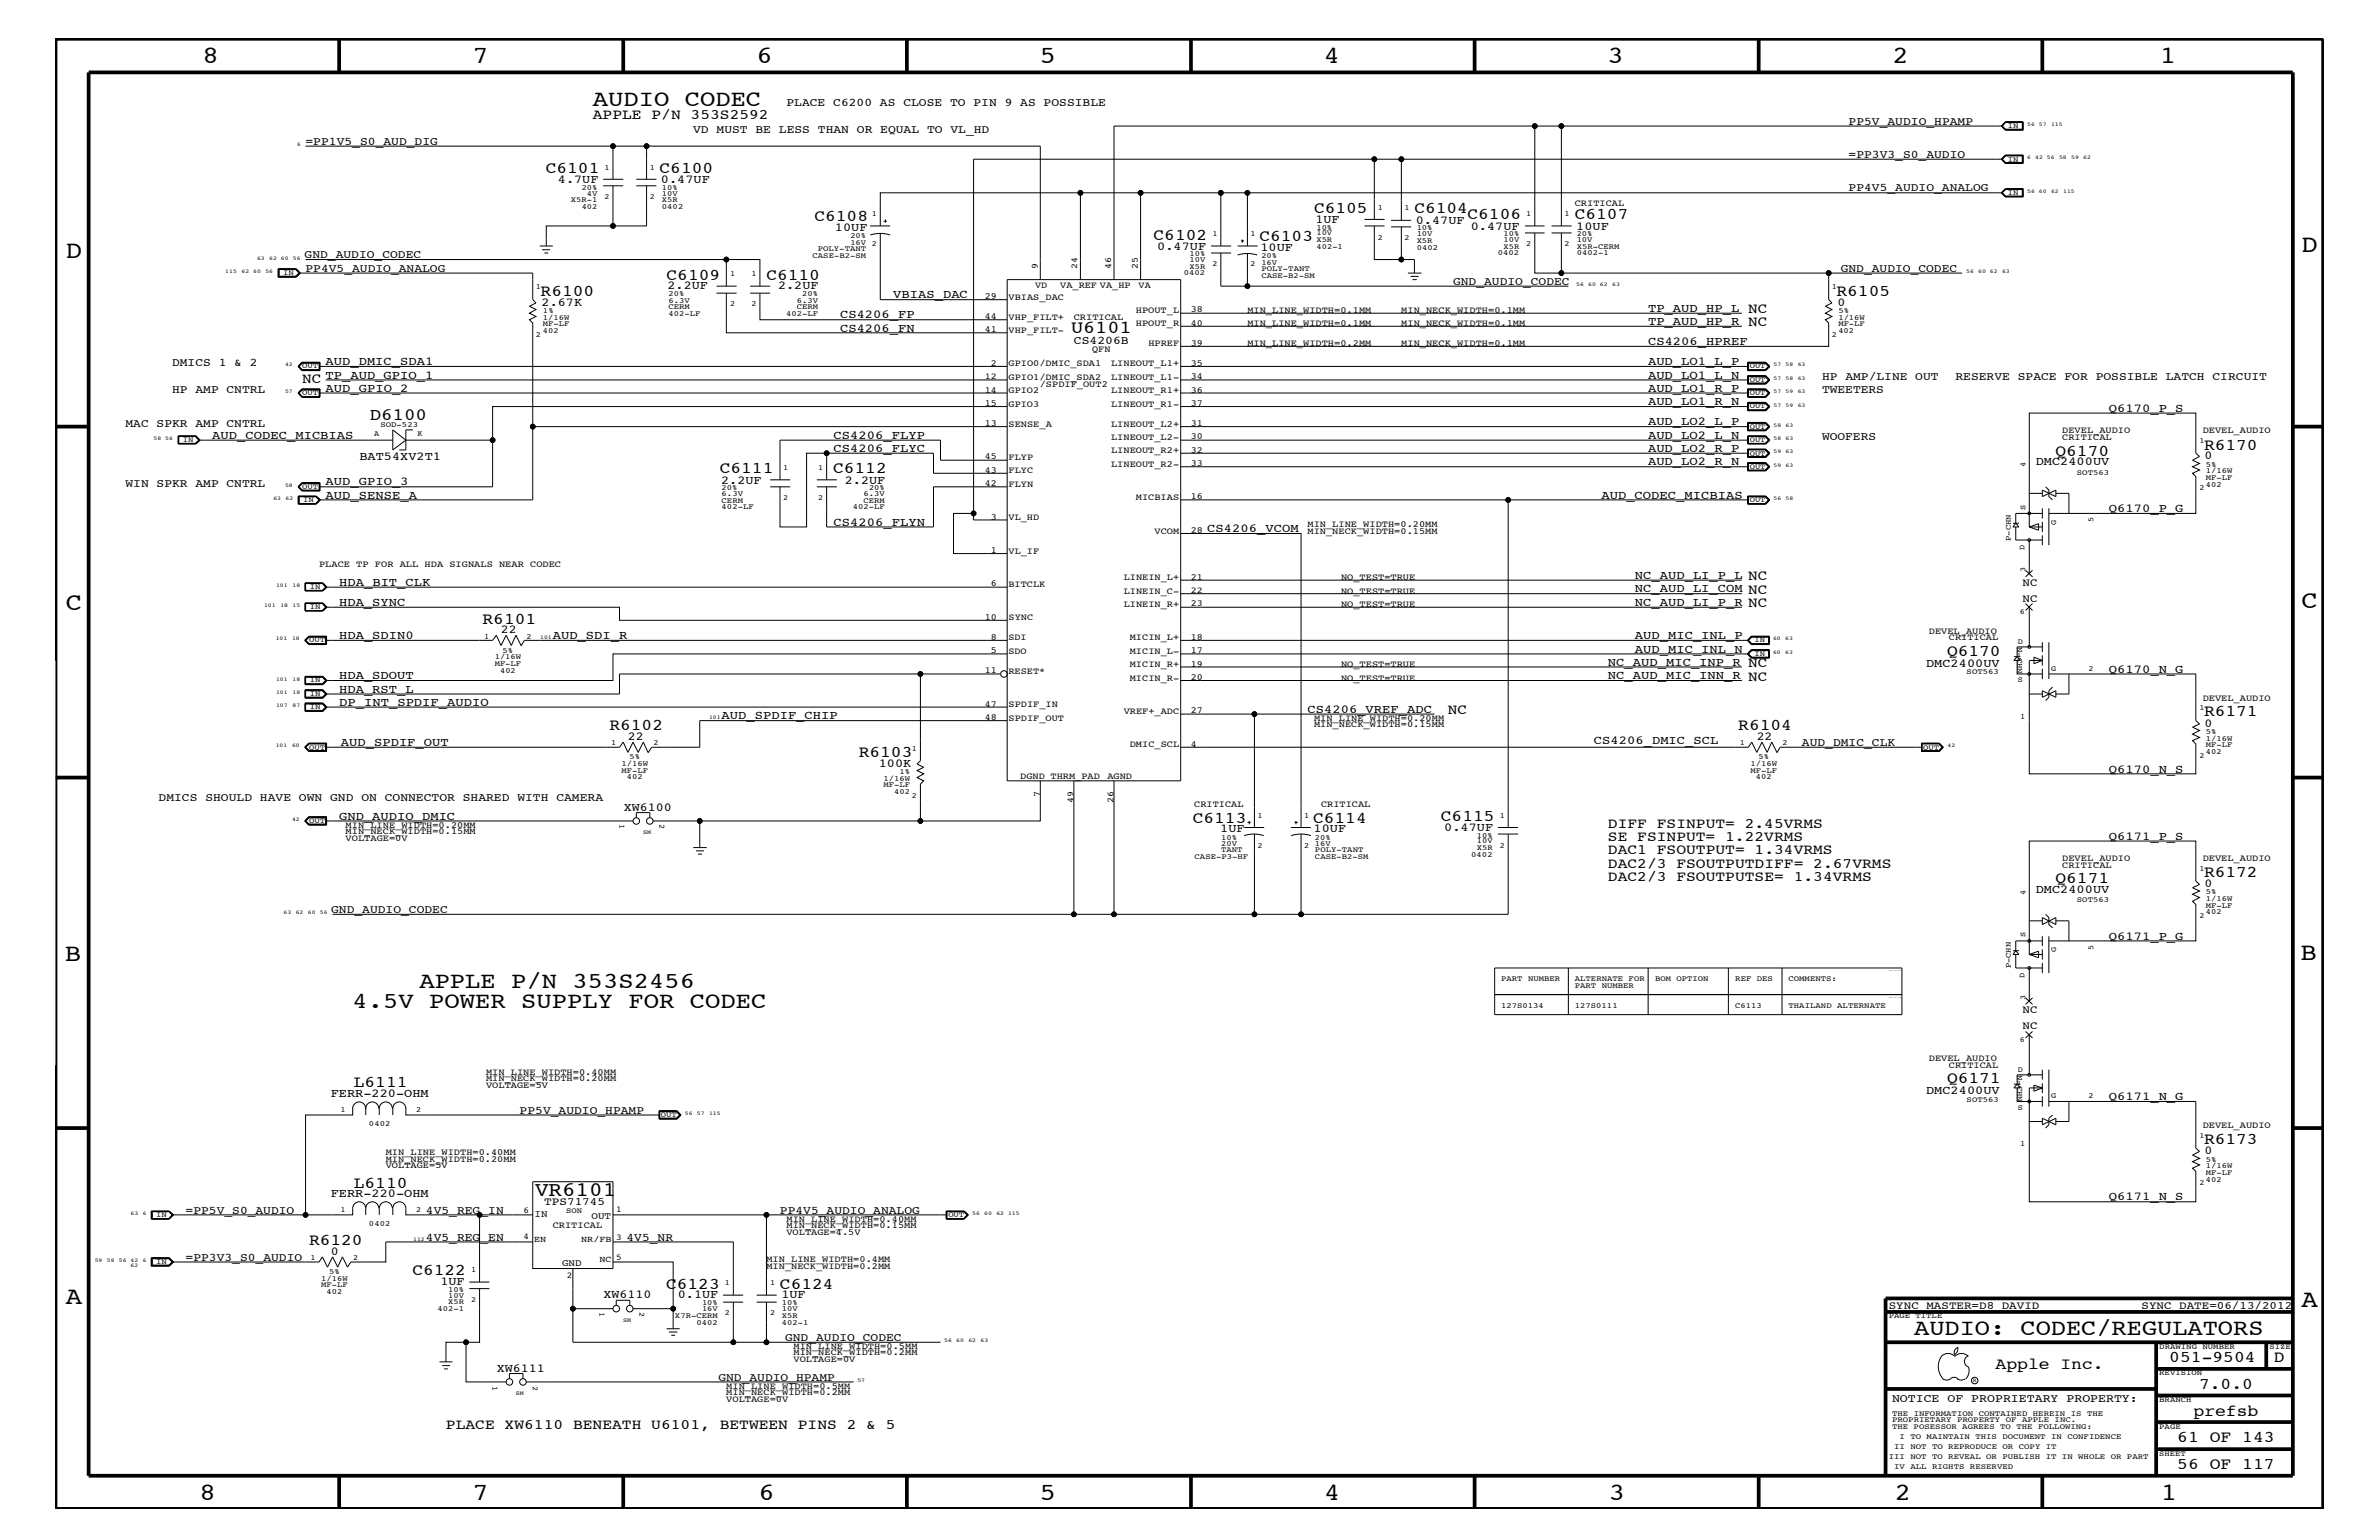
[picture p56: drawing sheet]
<svg xmlns="http://www.w3.org/2000/svg" width="432mm" height="279mm" viewBox="0 0 432 279" stroke-linecap="round" stroke-linejoin="round" font-family="sans-serif">
<defs><g id="words">
<g font-size="4.5">
<text x="36.7" y="11.5">8</text>
<text x="85.8" y="11.5">7</text>
<text x="137.3" y="11.5">6</text>
<text x="188.7" y="11.5">5</text>
<text x="240.3" y="11.5">4</text>
<text x="291.8" y="11.5">3</text>
<text x="343.5" y="11.5">2</text>
<text x="392" y="11.5">1</text>
<text x="11.9" y="46.8">D</text>
<text x="417.7" y="45.7">D</text>
<text x="11.9" y="110.6">C</text>
<text x="417.7" y="110.4">C</text>
<text x="11.8" y="174.3">B</text>
<text x="417.6" y="174.2">B</text>
<text x="11.9" y="236.7">A</text>
<text x="417.7" y="237.1">A</text>
<text x="36.2" y="272.1">8</text>
<text x="85.8" y="272.1">7</text>
<text x="137.7" y="272.1">6</text>
<text x="188.7" y="272.1">5</text>
<text x="240.4" y="272.1">4</text>
<text x="292" y="272.1">3</text>
<text x="343.9" y="272.1">2</text>
<text x="392.2" y="272.1">1</text>
</g>
<g font-size="4.1">
<text x="107.6" y="19.2">AUDIO CODEC</text>
<text x="76.1" y="179.3">APPLE P/N 353S2456</text>
<text x="64" y="182.9">4.5V POWER SUPPLY FOR CODEC</text>
<text x="347.4" y="242.3">AUDIO: CODEC/REGULATORS</text>
</g>
<text font-size="3.7" x="97.1" y="217">VR6101</text>
<text font-size="3.3" x="194.4" y="60.4">U6101</text>
<text font-size="3.1" x="67.1" y="76.2">D6100</text>
<g font-size="3">
<text x="99.1" y="31.4">C6101</text>
<text x="119.7" y="31.4">C6100</text>
<text x="147.8" y="40.2">C6108</text>
<text x="238.5" y="38.6">C6105</text>
<text x="256.7" y="38.7">C6104</text>
<text x="266.4" y="39.8">C6106</text>
<text x="285.8" y="39.8">C6107</text>
<text x="209.4" y="43.5">C6102</text>
<text x="228.6" y="43.8">C6103</text>
<text x="98.1" y="53.6">R6100</text>
<text x="121" y="50.7">C6109</text>
<text x="139.1" y="50.7">C6110</text>
<text x="333.3" y="53.6">R6105</text>
<text x="373.1" y="82.7">Q6170</text>
<text x="400" y="81.6">R6170</text>
<text x="130.6" y="85.9">C6111</text>
<text x="151.2" y="85.9">C6112</text>
<text x="87.6" y="113.1">R6101</text>
<text x="353.4" y="119">Q6170</text>
<text x="400" y="130">R6171</text>
<text x="110.6" y="132.5">R6102</text>
<text x="155.9" y="137.3">R6103</text>
<text x="315.5" y="132.5">R6104</text>
<text x="216.5" y="149.3">C6113</text>
<text x="238.3" y="149.3">C6114</text>
<text x="261.5" y="149">C6115</text>
<text x="373.1" y="160.2">Q6171</text>
<text x="400" y="159.1">R6172</text>
<text x="64.2" y="197.3">L6111</text>
<text x="353.4" y="196.5">Q6171</text>
<text x="400" y="207.6">R6173</text>
<text x="64.2" y="215.5">L6110</text>
<text x="56.1" y="225.9">R6120</text>
<text x="74.8" y="231.3">C6122</text>
<text x="120.9" y="233.8">C6123</text>
<text x="141.6" y="233.8">C6124</text>
<text x="362.2" y="248.4">Apple Inc.</text>
<text x="393.7" y="247.1">051-9504</text>
<text x="399.2" y="252">7.0.0</text>
<text x="412.7" y="247.1">D</text>
<text x="398.1" y="256.8">prefsb</text>
<text x="395.2" y="261.6">61 OF 143</text>
<text x="395.2" y="266.6">56 OF 117</text>
</g>
<g font-size="2.6">
<text x="107.6" y="21.6">APPLE P/N 353S2592</text>
<text x="317.3" y="59.2">NC</text>
<text x="317.3" y="56.8">NC</text>
<text x="54.9" y="69.5">NC</text>
<text x="317.3" y="105.3">NC</text>
<text x="317.3" y="107.7">NC</text>
<text x="317.3" y="110.2">NC</text>
<text x="317.3" y="123.5">NC</text>
<text x="317.3" y="121">NC</text>
<text x="262.8" y="129.6">NC</text>
<text x="291.8" y="152.6">SE FSINPUT= 1.22VRMS</text>
<text x="291.8" y="155">DAC1 FSOUTPUT= 1.34VRMS</text>
<text x="291.8" y="150.1">DIFF FSINPUT= 2.45VRMS</text>
<text x="291.8" y="159.9">DAC2/3 FSOUTPUTSE= 1.34VRMS</text>
<text x="291.8" y="157.4">DAC2/3 FSOUTPUTDIFF= 2.67VRMS</text>
<text x="80.9" y="259.3">PLACE XW6110 BENEATH U6101, BETWEEN PINS 2 &amp; 5</text>
</g>
<g font-size="2.2">
<text x="101.3" y="33.1">4.7UF</text>
<text x="120" y="33.1">0.47UF</text>
<text x="151.6" y="41.9">10UF</text>
<text x="238.8" y="40.4">1UF</text>
<text x="257" y="40.6">0.47UF</text>
<text x="267" y="41.7">0.47UF</text>
<text x="286.1" y="41.7">10UF</text>
<text x="210.1" y="45.3">0.47UF</text>
<text x="228.8" y="45.5">10UF</text>
<text x="121.2" y="52.5">2.2UF</text>
<text x="141.2" y="52.5">2.2UF</text>
<text x="98.3" y="55.5">2.67K</text>
<text x="152.5" y="57.8">CS4206_FP</text>
<text x="162.1" y="54.1">VBIAS_DAC</text>
<text x="299.1" y="56.6">TP_AUD_HP_L</text>
<text x="299.1" y="59">TP_AUD_HP_R</text>
<text x="333.5" y="55.5">0</text>
<text x="152.5" y="60.2">CS4206_FN</text>
<text x="299.1" y="62.6">CS4206_HPREF</text>
<text x="59.1" y="66.2">AUD_DMIC_SDA1</text>
<text x="59.1" y="68.7">TP_AUD_GPIO_1</text>
<text x="59.1" y="71.1">AUD_GPIO_2</text>
<text x="299.1" y="68.7">AUD_LO1_L_N</text>
<text x="299.1" y="71.1">AUD_LO1_R_P</text>
<text x="299.1" y="66.2">AUD_LO1_L_P</text>
<text x="299.1" y="77.2">AUD_LO2_L_P</text>
<text x="299.1" y="73.5">AUD_LO1_R_N</text>
<text x="382.8" y="74.7">Q6170_P_S</text>
<text x="38.5" y="79.6">AUD_CODEC_MICBIAS</text>
<text x="65.2" y="83.5">BAT54XV2T1</text>
<text x="151.3" y="79.6">CS4206_FLYP</text>
<text x="151.3" y="82">CS4206_FLYC</text>
<text x="299.1" y="82">AUD_LO2_R_P</text>
<text x="299.1" y="79.6">AUD_LO2_L_N</text>
<text x="400.1" y="83.3">0</text>
<text x="59.1" y="88.1">AUD_GPIO_3</text>
<text x="130.9" y="87.7">2.2UF</text>
<text x="153.3" y="87.7">2.2UF</text>
<text x="299.1" y="84.4">AUD_LO2_R_N</text>
<text x="369.5" y="84.4">DMC2400UV</text>
<text x="59.1" y="90.5">AUD_SENSE_A</text>
<text x="151.3" y="95.4">CS4206_FLYN</text>
<text x="290.7" y="90.5">AUD_CODEC_MICBIAS</text>
<text x="382.8" y="92.9">Q6170_P_G</text>
<text x="219.1" y="96.5">CS4206_VCOM</text>
<text x="61.6" y="106.3">HDA_BIT_CLK</text>
<text x="296.8" y="105">NC_AUD_LI_P_L</text>
<text x="296.8" y="107.5">NC_AUD_LI_COM</text>
<text x="61.6" y="109.9">HDA_SYNC</text>
<text x="296.8" y="109.9">NC_AUD_LI_P_R</text>
<text x="61.6" y="115.9">HDA_SDIN0</text>
<text x="90.9" y="114.8">22</text>
<text x="100.3" y="115.9">AUD_SDI_R</text>
<text x="296.8" y="115.9">AUD_MIC_INL_P</text>
<text x="296.8" y="118.4">AUD_MIC_INL_N</text>
<text x="61.6" y="123.2">HDA_SDOUT</text>
<text x="61.6" y="125.7">HDA_RST_L</text>
<text x="291.8" y="123.2">NC_AUD_MIC_INN_R</text>
<text x="291.8" y="120.8">NC_AUD_MIC_INP_R</text>
<text x="349.6" y="120.9">DMC2400UV</text>
<text x="382.8" y="122">Q6170_N_G</text>
<text x="61.6" y="128">DP_INT_SPDIF_AUDIO</text>
<text x="131" y="130.5">AUD_SPDIF_CHIP</text>
<text x="237.3" y="129.3">CS4206_VREF_ADC</text>
<text x="400.1" y="131.9">0</text>
<text x="61.9" y="135.3">AUD_SPDIF_OUT</text>
<text x="114" y="134.2">22</text>
<text x="289.3" y="135.1">CS4206_DMIC_SCL</text>
<text x="318.9" y="134.2">22</text>
<text x="159.5" y="139.1">100K</text>
<text x="382.8" y="140.2">Q6170_N_S</text>
<text x="61.6" y="148.7">GND_AUDIO_DMIC</text>
<text x="113.2" y="147.1">XW6100</text>
<text x="221.5" y="151">1UF</text>
<text x="238.4" y="151">10UF</text>
<text x="262.1" y="150.7">0.47UF</text>
<text x="382.8" y="152.3">Q6171_P_S</text>
<text x="369.5" y="162">DMC2400UV</text>
<text x="400.1" y="160.9">0</text>
<text x="382.8" y="170.5">Q6171_P_G</text>
<text x="60" y="199">FERR-220-OHM</text>
<text x="349.6" y="198.6">DMC2400UV</text>
<text x="382.8" y="199.6">Q6171_N_G</text>
<text x="400.1" y="209.4">0</text>
<text x="60" y="217.2">FERR-220-OHM</text>
<text x="382.8" y="217.8">Q6171_N_S</text>
<text x="60.1" y="227.6">0</text>
<text x="79.9" y="233.2">1UF</text>
<text x="109.6" y="235.6">XW6110</text>
<text x="123" y="235.6">0.1UF</text>
<text x="141.8" y="235.6">1UF</text>
<text x="90.2" y="248.9">XW6111</text>
</g>
<g font-size="2.1">
<text x="142.7" y="19.2">PLACE C6200 AS CLOSE TO PIN 9 AS POSSIBLE</text>
<text x="335.5" y="22.6">PP5V_AUDIO_HPAMP</text>
<text x="55.5" y="26.3">=PP1V5_S0_AUD_DIG</text>
<text x="125.8" y="24.1">VD MUST BE LESS THAN OR EQUAL TO VL_HD</text>
<text x="335.5" y="28.6">=PP3V3_S0_AUDIO</text>
<text x="335.5" y="34.7">PP4V5_AUDIO_ANALOG</text>
<text x="55.3" y="46.8">GND_AUDIO_CODEC</text>
<text x="55.5" y="49.3">PP4V5_AUDIO_ANALOG</text>
<text x="263.7" y="51.7">GND_AUDIO_CODEC</text>
<text x="334.1" y="49.3">GND_AUDIO_CODEC</text>
<text x="194.9" y="62.3">CS4206B</text>
<text x="31.2" y="66.5">DMICS 1 &amp; 2</text>
<text x="31.2" y="71.3">HP AMP CNTRL</text>
<text x="330.7" y="71.3">TWEETERS</text>
<text x="330.7" y="68.9">HP AMP/LINE OUT</text>
<text x="354.9" y="68.9">RESERVE SPACE FOR POSSIBLE LATCH CIRCUIT</text>
<text x="22.8" y="77.4">MAC SPKR AMP CNTRL</text>
<text x="330.7" y="79.9">WOOFERS</text>
<text x="22.8" y="88.3">WIN SPKR AMP CNTRL</text>
<text x="327.1" y="135.3">AUD_DMIC_CLK</text>
<text x="28.8" y="145.3">DMICS SHOULD HAVE OWN GND ON CONNECTOR SHARED WITH CAMERA</text>
<text x="60.1" y="165.6">GND_AUDIO_CODEC</text>
<text x="94.3" y="202">PP5V_AUDIO_HPAMP</text>
<text x="33.7" y="220.2">=PP5V_S0_AUDIO</text>
<text x="77.3" y="220.2">4V5_REG_IN</text>
<text x="141.6" y="220.2">PP4V5_AUDIO_ANALOG</text>
<text x="77.3" y="225.1">4V5_REG_EN</text>
<text x="113.7" y="225.1">4V5_NR</text>
<text x="33.7" y="228.7">=PP3V3_S0_AUDIO</text>
<text x="142.5" y="243.3">GND_AUDIO_CODEC</text>
<text x="130.4" y="250.6">GND_AUDIO_HPAMP</text>
<text x="343.4" y="254.4">NOTICE OF PROPRIETARY PROPERTY:</text>
</g>
<g font-size="2">
<text x="367.1" y="106.3">NC</text>
<text x="367.1" y="109.2">NC</text>
<text x="367.1" y="183.8">NC</text>
<text x="367.1" y="186.7">NC</text>
<text x="98.8" y="218.6">TPS71745</text>
<text x="342.8" y="237.4">SYNC_MASTER=D8_DAVID</text>
<text x="388.7" y="237.4">SYNC_DATE=06/13/2012</text>
</g>
<g font-size="1.8">
<text x="97" y="220.8">IN</text>
<text x="107.4" y="221.1">OUT</text>
<text x="102" y="229.7">GND</text>
</g>
<g font-size="1.7">
<text x="285.8" y="37.4">CRITICAL</text>
<text x="187.9" y="52.2">VD</text>
<text x="188.4" y="48.9" transform="rotate(-90 188.4 48.9)">9</text>
<text x="192.4" y="52.2">VA_REF VA_HP</text>
<text x="201.7" y="48.9" transform="rotate(-90 201.7 48.9)">46</text>
<text x="206.5" y="48.9" transform="rotate(-90 206.5 48.9)">25</text>
<text x="206.7" y="52.2">VA</text>
<text x="178.7" y="57.9">44</text>
<text x="178.7" y="54.2">29</text>
<text x="183" y="58">VHP_FILT+</text>
<text x="183" y="54.4">VBIAS_DAC</text>
<text x="194.9" y="58">CRITICAL</text>
<text x="206.2" y="59.2">HPOUT_R</text>
<text x="206.2" y="56.8">HPOUT_L</text>
<text x="216.2" y="59.1">40</text>
<text x="216.2" y="56.7">38</text>
<text x="226.4" y="56.8">MIN_LINE_WIDTH=0.1MM</text>
<text x="226.4" y="59.2">MIN_LINE_WIDTH=0.1MM</text>
<text x="254.3" y="59.2">MIN_NECK_WIDTH=0.1MM</text>
<text x="254.3" y="56.8">MIN_NECK_WIDTH=0.1MM</text>
<text x="178.7" y="60.3">41</text>
<text x="183" y="60.4">VHP_FILT-</text>
<text x="198.2" y="64">QFN</text>
<text x="208.4" y="62.9">HPREF</text>
<text x="216.2" y="62.8">39</text>
<text x="226.4" y="62.9">MIN_LINE_WIDTH=0.2MM</text>
<text x="254.3" y="62.9">MIN_NECK_WIDTH=0.1MM</text>
<text x="178.7" y="71.2">14</text>
<text x="179.8" y="66.4">2</text>
<text x="183" y="68.9">GPIO1/DMIC_SDA2</text>
<text x="183" y="66.5">GPIO0/DMIC_SDA1</text>
<text x="183" y="71.3">GPIO2</text>
<text x="188.7" y="70.1">/SPDIF_OUT2</text>
<text x="201.7" y="68.9">LINEOUT_L1-</text>
<text x="201.7" y="71.3">LINEOUT_R1+</text>
<text x="201.7" y="66.5">LINEOUT_L1+</text>
<text x="216.2" y="68.8">34</text>
<text x="216.2" y="71.2">36</text>
<text x="216.2" y="66.4">35</text>
<text x="178.7" y="77.3">13</text>
<text x="178.7" y="73.7">15</text>
<text x="183" y="77.4">SENSE_A</text>
<text x="183" y="73.8">GPIO3</text>
<text x="201.7" y="73.8">LINEOUT_R1-</text>
<text x="201.7" y="77.4">LINEOUT_L2+</text>
<text x="216.2" y="73.7">37</text>
<text x="216.2" y="77.3">31</text>
<text x="178.7" y="83.3">45</text>
<text x="183" y="83.5">FLYP</text>
<text x="201.7" y="79.9">LINEOUT_L2-</text>
<text x="201.7" y="82.2">LINEOUT_R2+</text>
<text x="216.2" y="79.7">30</text>
<text x="216.2" y="82.2">32</text>
<text x="374.3" y="78.6">DEVEL_AUDIO</text>
<text x="374.3" y="79.9">CRITICAL</text>
<text x="399.8" y="78.6">DEVEL_AUDIO</text>
<text x="178.7" y="85.8">43</text>
<text x="178.7" y="88.2">42</text>
<text x="183" y="85.9">FLYC</text>
<text x="183" y="88.3">FLYN</text>
<text x="201.7" y="84.7">LINEOUT_R2-</text>
<text x="216.2" y="84.5">33</text>
<text x="179.8" y="94.3">3</text>
<text x="183" y="94.3">VL_HD</text>
<text x="206.2" y="90.7">MICBIAS</text>
<text x="216.2" y="90.6">16</text>
<text x="237.3" y="95.6">MIN_LINE_WIDTH=0.20MM</text>
<text x="179.8" y="100.4">1</text>
<text x="183" y="100.4">VL_IF</text>
<text x="209.5" y="96.8">VCOM</text>
<text x="216.2" y="96.7">28</text>
<text x="237.3" y="96.8">MIN_NECK_WIDTH=0.15MM</text>
<text x="57.9" y="102.9">PLACE TP FOR ALL HDA SIGNALS NEAR CODEC</text>
<text x="179.8" y="106.4">6</text>
<text x="183" y="106.5">BITCLK</text>
<text x="204" y="107.7">LINEIN_C-</text>
<text x="204" y="105.3">LINEIN_L+</text>
<text x="216.2" y="105.2">21</text>
<text x="243.4" y="105.3">NO_TEST=TRUE</text>
<text x="243.4" y="107.7">NO_TEST=TRUE</text>
<text x="178.7" y="112.5">10</text>
<text x="183" y="112.6">SYNC</text>
<text x="204" y="110.2">LINEIN_R+</text>
<text x="216.2" y="110">23</text>
<text x="243.4" y="110.2">NO_TEST=TRUE</text>
<text x="179.8" y="116.1">8</text>
<text x="179.8" y="118.5">5</text>
<text x="183" y="116.2">SDI</text>
<text x="183" y="118.6">SDO</text>
<text x="205.1" y="116.2">MICIN_L+</text>
<text x="205.1" y="118.6">MICIN_L-</text>
<text x="216.2" y="116.1">18</text>
<text x="216.2" y="118.5">17</text>
<text x="350.1" y="115">DEVEL_AUDIO</text>
<text x="353.7" y="116.2">CRITICAL</text>
<text x="178.7" y="122.1">11</text>
<text x="183" y="122.3">RESET*</text>
<text x="205.1" y="123.5">MICIN_R-</text>
<text x="205.1" y="121">MICIN_R+</text>
<text x="216.2" y="123.4">20</text>
<text x="216.2" y="120.9">19</text>
<text x="243.4" y="123.5">NO_TEST=TRUE</text>
<text x="243.4" y="121">NO_TEST=TRUE</text>
<text x="178.7" y="130.7">48</text>
<text x="178.7" y="128.2">47</text>
<text x="183" y="130.8">SPDIF_OUT</text>
<text x="183" y="128.3">SPDIF_IN</text>
<text x="204" y="129.6">VREF+_ADC</text>
<text x="216.2" y="129.4">27</text>
<text x="238.5" y="131.9">MIN_NECK_WIDTH=0.15MM</text>
<text x="238.5" y="130.8">MIN_LINE_WIDTH=0.20MM</text>
<text x="399.8" y="127.1">DEVEL_AUDIO</text>
<text x="205.1" y="135.6">DMIC_SCL</text>
<text x="216.2" y="135.5">4</text>
<text x="185.2" y="141.4">DGND THRM_PAD</text>
<text x="201" y="141.4">AGND</text>
<text x="188.7" y="144.6" transform="rotate(-90 188.7 144.6)">7</text>
<text x="194.8" y="145.7" transform="rotate(-90 194.8 145.7)">49</text>
<text x="202.1" y="145.7" transform="rotate(-90 202.1 145.7)">26</text>
<text x="216.7" y="146.5">CRITICAL</text>
<text x="239.8" y="146.5">CRITICAL</text>
<text x="62.7" y="151.3">MIN_NECK_WIDTH=0.15MM</text>
<text x="62.7" y="152.6">VOLTAGE=0V</text>
<text x="62.7" y="150.1">MIN_LINE_WIDTH=0.20MM</text>
<text x="374.3" y="157.4">CRITICAL</text>
<text x="374.3" y="156.2">DEVEL_AUDIO</text>
<text x="399.8" y="156.2">DEVEL_AUDIO</text>
<text x="88.2" y="196.2">MIN_NECK_WIDTH=0.20MM</text>
<text x="88.2" y="195">MIN_LINE_WIDTH=0.40MM</text>
<text x="88.2" y="197.4">VOLTAGE=5V</text>
<text x="350.1" y="192.6">DEVEL_AUDIO</text>
<text x="353.7" y="193.7">CRITICAL</text>
<text x="70" y="209.6">MIN_LINE_WIDTH=0.40MM</text>
<text x="399.8" y="204.7">DEVEL_AUDIO</text>
<text x="70" y="211.9">VOLTAGE=5V</text>
<text x="70" y="210.8">MIN_NECK_WIDTH=0.20MM</text>
<text x="142.7" y="221.7">MIN_LINE_WIDTH=0.40MM</text>
<text x="100.3" y="222.9">CRITICAL</text>
<text x="142.7" y="222.9">MIN_NECK_WIDTH=0.15MM</text>
<text x="142.7" y="224.1">VOLTAGE=4.5V</text>
<text x="139.1" y="230.2">MIN_NECK_WIDTH=0.2MM</text>
<text x="139.1" y="229">MIN_LINE_WIDTH=0.4MM</text>
<text x="144" y="245.9">MIN_NECK_WIDTH=0.2MM</text>
<text x="144" y="244.7">MIN_LINE_WIDTH=0.5MM</text>
<text x="131.8" y="252">MIN_LINE_WIDTH=0.5MM</text>
<text x="144" y="247.1">VOLTAGE=0V</text>
<text x="131.8" y="254.4">VOLTAGE=0V</text>
<text x="131.8" y="253.2">MIN_NECK_WIDTH=0.2MM</text>
</g>
<g font-size="1.6">
<text x="195.5" y="48.9" transform="rotate(-90 195.5 48.9)">24</text>
<text x="178.7" y="68.8">12</text>
<text x="216.2" y="107.6">22</text>
<text x="95" y="220">6</text>
<text x="111.8" y="219.8">1</text>
<text x="95" y="224.8">4</text>
<text x="96.9" y="225.3">EN</text>
<text x="105.5" y="225.3">NR/FB</text>
<text x="111.8" y="224.9">3</text>
<text x="102.9" y="231.8">2</text>
<text x="108.8" y="229">NC</text>
<text x="111.8" y="228.5">5</text>
</g>
<g font-size="1.4">
<text x="364.4" y="23.2">IN</text>
<text x="364.4" y="29.3">IN</text>
<text x="105.6" y="34.4">20%</text>
<text x="106.5" y="35.5">4V</text>
<text x="109.7" y="30.8">1</text>
<text x="117.9" y="30.8">1</text>
<text x="120.1" y="35.5">10V</text>
<text x="120.1" y="34.4">10%</text>
<text x="364.4" y="35.3">IN</text>
<text x="103.6" y="36.7">X5R-1</text>
<text x="105.6" y="37.9">402</text>
<text x="109.7" y="36.2">2</text>
<text x="117.9" y="36.2">2</text>
<text x="120.1" y="37.9">0402</text>
<text x="120.1" y="36.7">X5R</text>
<text x="158.2" y="39.2">1</text>
<text x="238.9" y="41.7">10%</text>
<text x="250.1" y="38">1</text>
<text x="254.9" y="38.1">1</text>
<text x="257.1" y="41.8">10%</text>
<text x="277" y="39.2">1</text>
<text x="284" y="39.2">1</text>
<text x="147.5" y="46.8">CASE-B2-SM</text>
<text x="148.4" y="45.5">POLY-TANT</text>
<text x="154.3" y="43.2">20%</text>
<text x="154.3" y="44.4">16V</text>
<text x="158.2" y="44.6">2</text>
<text x="215.9" y="47.6">10V</text>
<text x="215.9" y="46.5">10%</text>
<text x="220" y="42.9">1</text>
<text x="227" y="42.9">1</text>
<text x="228.9" y="46.8">20%</text>
<text x="238.9" y="44">X5R</text>
<text x="238.9" y="42.7">10V</text>
<text x="238.9" y="45.2">402-1</text>
<text x="250.1" y="43.5">2</text>
<text x="254.9" y="43.5">2</text>
<text x="257.1" y="45.3">0402</text>
<text x="257.1" y="44.1">X5R</text>
<text x="257.1" y="42.9">10V</text>
<text x="271.9" y="46.3">0402</text>
<text x="272.9" y="42.9">10%</text>
<text x="272.9" y="44">10V</text>
<text x="272.9" y="45.2">X5R</text>
<text x="277" y="44.6">2</text>
<text x="284" y="44.6">2</text>
<text x="286.2" y="44">10V</text>
<text x="286.2" y="45.2">X5R-CERM</text>
<text x="286.2" y="46.3">0402-1</text>
<text x="286.2" y="42.9">20%</text>
<text x="51.4" y="49.9">IN</text>
<text x="97.3" y="52.5">1</text>
<text x="121.3" y="53.8">20%</text>
<text x="132.5" y="50.1">1</text>
<text x="136.4" y="50.1">1</text>
<text x="145.6" y="53.8">20%</text>
<text x="214.9" y="50">0402</text>
<text x="215.9" y="48.8">X5R</text>
<text x="220" y="48.3">2</text>
<text x="227" y="48.3">2</text>
<text x="228.9" y="50.4">CASE-B2-SM</text>
<text x="228.9" y="48">16V</text>
<text x="228.9" y="49.1">POLY-TANT</text>
<text x="332.5" y="52.5">1</text>
<text x="98.6" y="58">1/16W</text>
<text x="98.6" y="56.8">1%</text>
<text x="98.6" y="59.2">MF-LF</text>
<text x="121.3" y="54.9">6.3V</text>
<text x="121.3" y="57.3">402-LF</text>
<text x="121.3" y="56.1">CERM</text>
<text x="132.5" y="55.6">2</text>
<text x="136.4" y="55.6">2</text>
<text x="142.7" y="57.3">402-LF</text>
<text x="144.6" y="54.9">6.3V</text>
<text x="144.6" y="56.1">CERM</text>
<text x="333.7" y="56.8">5%</text>
<text x="333.7" y="58">1/16W</text>
<text x="333.7" y="59.2">MF-LF</text>
<text x="97.3" y="61.1">2</text>
<text x="98.6" y="60.4">402</text>
<text x="332.5" y="61.1">2</text>
<text x="333.7" y="60.4">402</text>
<text x="54.9" y="71.7">OUT</text>
<text x="54.9" y="66.8">OUT</text>
<text x="317.6" y="71.7">OUT</text>
<text x="317.6" y="69.3">OUT</text>
<text x="317.6" y="66.8">OUT</text>
<text x="69" y="77.4">SOD-523</text>
<text x="317.6" y="77.8">OUT</text>
<text x="317.6" y="74.1">OUT</text>
<text x="33.2" y="80.2">IN</text>
<text x="67.9" y="79.2">A</text>
<text x="75.8" y="79.2">K</text>
<text x="317.6" y="82.7">OUT</text>
<text x="317.6" y="80.2">OUT</text>
<text x="399.2" y="80.5">1</text>
<text x="54.9" y="88.7">OUT</text>
<text x="131" y="88.9">20%</text>
<text x="142.2" y="85.3">1</text>
<text x="148.5" y="85.3">1</text>
<text x="157.7" y="88.9">20%</text>
<text x="317.6" y="85">OUT</text>
<text x="367.6" y="84.8" transform="rotate(-90 367.6 84.8)">4</text>
<text x="377" y="86.1">SOT563</text>
<text x="399.2" y="88.9">2</text>
<text x="400.4" y="84.7">5%</text>
<text x="400.4" y="85.9">1/16W</text>
<text x="400.4" y="87.1">MF-LF</text>
<text x="400.4" y="88.3">402</text>
<text x="55" y="91.1">IN</text>
<text x="131" y="92.4">402-LF</text>
<text x="131" y="90">6.3V</text>
<text x="131" y="91.2">CERM</text>
<text x="142.2" y="90.7">2</text>
<text x="148.5" y="90.7">2</text>
<text x="154.8" y="92.4">402-LF</text>
<text x="156.7" y="91.2">CERM</text>
<text x="156.7" y="90">6.3V</text>
<text x="317.6" y="91.1">OUT</text>
<text x="367.6" y="92.4" transform="rotate(-90 367.6 92.4)">S</text>
<text x="373.2" y="95.2" transform="rotate(-90 373.2 95.2)">G</text>
<text x="380" y="94.7" transform="rotate(-90 380 94.7)">5</text>
<text x="365" y="98.2" transform="rotate(-90 365 98.2)">P-CHN</text>
<text x="367.5" y="99.8" transform="rotate(-90 367.5 99.8)">D</text>
<text x="56.2" y="106.9">IN</text>
<text x="367.6" y="103.8" transform="rotate(-90 367.6 103.8)">3</text>
<text x="56.2" y="110.5">IN</text>
<text x="366.6" y="111.4">6</text>
<text x="56.1" y="116.5">OUT</text>
<text x="87.9" y="115.8">1</text>
<text x="89.8" y="119.6">1/16W</text>
<text x="91.2" y="118.4">5%</text>
<text x="95.6" y="115.8">2</text>
<text x="318.4" y="119">IN</text>
<text x="318.4" y="116.5">IN</text>
<text x="366.2" y="117.4" transform="rotate(90 366.2 117.4)">N-CHN</text>
<text x="366.2" y="116.8">D</text>
<text x="56.2" y="123.8">IN</text>
<text x="89.8" y="120.8">MF-LF</text>
<text x="90.8" y="122">402</text>
<text x="357" y="122.4">SOT563</text>
<text x="366.2" y="123.8">S</text>
<text x="372.3" y="121.7">G</text>
<text x="379.1" y="121.7">2</text>
<text x="56.2" y="126.3">IN</text>
<text x="56.2" y="128.7">IN</text>
<text x="366.7" y="130.4">1</text>
<text x="399.2" y="128.9">1</text>
<text x="56.1" y="136">OUT</text>
<text x="110.9" y="135.2">1</text>
<text x="114.3" y="137.8">5%</text>
<text x="118.6" y="135.2">2</text>
<text x="165.5" y="136.2">1</text>
<text x="315.8" y="135.2">1</text>
<text x="319.2" y="137.8">5%</text>
<text x="323.5" y="135.2">2</text>
<text x="349.1" y="136">OUT</text>
<text x="399.2" y="137.4">2</text>
<text x="400.4" y="133.2">5%</text>
<text x="400.4" y="136.8">402</text>
<text x="400.4" y="134.4">1/16W</text>
<text x="400.4" y="135.6">MF-LF</text>
<text x="112.8" y="140.2">MF-LF</text>
<text x="112.8" y="139">1/16W</text>
<text x="113.8" y="141.4">402</text>
<text x="160.4" y="142.9">MF-LF</text>
<text x="160.4" y="141.7">1/16W</text>
<text x="163.2" y="140.4">1%</text>
<text x="317.7" y="140.2">MF-LF</text>
<text x="317.7" y="139">1/16W</text>
<text x="318.7" y="141.4">402</text>
<text x="56.1" y="149.3">OUT</text>
<text x="112.4" y="149.5" transform="rotate(90 112.4 149.5)">1</text>
<text x="119.7" y="149.5" transform="rotate(90 119.7 149.5)">2</text>
<text x="162.3" y="144">402</text>
<text x="165.5" y="144.7">2</text>
<text x="228.3" y="148.4">1</text>
<text x="236.7" y="148.4">1</text>
<text x="272.2" y="148.4">1</text>
<text x="216.8" y="155.8">CASE-P3-HF</text>
<text x="221.7" y="152.3">10%</text>
<text x="221.7" y="153.5">20V</text>
<text x="221.7" y="154.6">TANT</text>
<text x="228.3" y="153.8">2</text>
<text x="236.7" y="153.8">2</text>
<text x="238.7" y="155.8">CASE-B2-SM</text>
<text x="238.7" y="154.6">POLY-TANT</text>
<text x="238.7" y="153.5">16V</text>
<text x="238.7" y="152.3">20%</text>
<text x="267" y="155.5">0402</text>
<text x="268.1" y="152">10%</text>
<text x="268.1" y="153">10V</text>
<text x="268.1" y="154.3">X5R</text>
<text x="272.2" y="153.8">2</text>
<text x="399.2" y="158">1</text>
<text x="367.6" y="162.4" transform="rotate(-90 367.6 162.4)">4</text>
<text x="377" y="163.7">SOT563</text>
<text x="399.2" y="166.5">2</text>
<text x="400.4" y="165.9">402</text>
<text x="400.4" y="164.7">MF-LF</text>
<text x="400.4" y="163.5">1/16W</text>
<text x="400.4" y="162.2">5%</text>
<text x="367.6" y="170" transform="rotate(-90 367.6 170)">S</text>
<text x="373.2" y="172.8" transform="rotate(-90 373.2 172.8)">G</text>
<text x="380" y="172.3" transform="rotate(-90 380 172.3)">5</text>
<text x="272.5" y="178">PART NUMBER</text>
<text x="285.8" y="179.3">PART NUMBER</text>
<text x="285.8" y="178">ALTERNATE FOR</text>
<text x="300.4" y="178">BOM OPTION</text>
<text x="315" y="178">REF DES</text>
<text x="324.6" y="178">COMMENTS:</text>
<text x="365" y="175.7" transform="rotate(-90 365 175.7)">P-CHN</text>
<text x="367.5" y="177.4" transform="rotate(-90 367.5 177.4)">D</text>
<text x="272.5" y="182.9">127S0134</text>
<text x="285.8" y="182.9">127S0111</text>
<text x="315" y="182.9">C6113</text>
<text x="324.6" y="182.9">THAILAND ALTERNATE</text>
<text x="367.6" y="181.4" transform="rotate(-90 367.6 181.4)">3</text>
<text x="366.6" y="189.1">6</text>
<text x="366.2" y="195" transform="rotate(90 366.2 195)">N-CHN</text>
<text x="366.2" y="194.4">D</text>
<text x="61.8" y="201.7">1</text>
<text x="75.5" y="201.7">2</text>
<text x="120" y="202.6">OUT</text>
<text x="357" y="200">SOT563</text>
<text x="366.2" y="201.4">S</text>
<text x="372.3" y="199.2">G</text>
<text x="379.1" y="199.2">2</text>
<text x="67" y="204.2">0402</text>
<text x="366.7" y="208">1</text>
<text x="399.2" y="206.5">1</text>
<text x="399.2" y="215">2</text>
<text x="400.4" y="213.2">MF-LF</text>
<text x="400.4" y="211.9">1/16W</text>
<text x="400.4" y="214.4">402</text>
<text x="400.4" y="210.8">5%</text>
<text x="28.4" y="220.8">IN</text>
<text x="61.8" y="219.8">1</text>
<text x="75.5" y="219.8">2</text>
<text x="102.8" y="220">SON</text>
<text x="172.1" y="220.8">OUT</text>
<text x="67" y="222.4">0402</text>
<text x="28.4" y="229.3">IN</text>
<text x="56.4" y="228.5">1</text>
<text x="58.3" y="233.5">MF-LF</text>
<text x="58.3" y="232.4">1/16W</text>
<text x="59.7" y="231.1">5%</text>
<text x="64.1" y="228.5">2</text>
<text x="85.5" y="230.7">1</text>
<text x="131.6" y="233.2">1</text>
<text x="139.8" y="233.2">1</text>
<text x="59.3" y="234.7">402</text>
<text x="79.4" y="237.9">402-1</text>
<text x="81.4" y="236.7">X5R</text>
<text x="81.4" y="235.5">10V</text>
<text x="81.4" y="234.4">10%</text>
<text x="85.5" y="236.2">2</text>
<text x="108.8" y="238" transform="rotate(90 108.8 238)">1</text>
<text x="116.1" y="238" transform="rotate(90 116.1 238)">2</text>
<text x="122.5" y="239.1">X7R-CERM</text>
<text x="127.4" y="236.8">10%</text>
<text x="127.4" y="237.9">16V</text>
<text x="131.6" y="238.6">2</text>
<text x="139.8" y="238.6">2</text>
<text x="141.9" y="239.1">X5R</text>
<text x="141.9" y="236.8">10%</text>
<text x="141.9" y="237.9">10V</text>
<text x="342.8" y="239.2">PAGE TITLE</text>
<text x="126.4" y="240.3">0402</text>
<text x="141.9" y="240.3">402-1</text>
<text x="391.9" y="244.7">DRAWING NUMBER</text>
<text x="411.9" y="244.7">SIZE</text>
<text x="89.4" y="251.4" transform="rotate(90 89.4 251.4)">1</text>
<text x="96.7" y="251.4" transform="rotate(90 96.7 251.4)">2</text>
<text x="391.9" y="249.5">REVISION</text>
<text x="343.4" y="256.8">THE INFORMATION CONTAINED HEREIN IS THE</text>
<text x="391.9" y="254.4">BRANCH</text>
<text x="343.4" y="258">PROPRIETARY PROPERTY OF APPLE INC.</text>
<text x="343.4" y="259.3">THE POSESSOR AGREES TO THE FOLLOWING:</text>
<text x="343.8" y="262.9">II NOT TO REPRODUCE OR COPY IT</text>
<text x="344.8" y="261.1">I TO MAINTAIN THIS DOCUMENT IN CONFIDENCE</text>
<text x="391.9" y="259.3">PAGE</text>
<text x="342.8" y="264.7">III NOT TO REVEAL OR PUBLISH IT IN WHOLE OR PART</text>
<text x="343.8" y="266.6">IV ALL RIGHTS RESERVED</text>
<text x="391.9" y="264.1">SHEET</text>
</g>
<g font-size="1.1">
<text x="116.8" y="151.3">SM</text>
<text x="113.1" y="239.9">SM</text>
<text x="93.6" y="253.2">SM</text>
</g>
<g font-size="1">
<text x="368" y="22.9">56 57</text>
<text x="372.3" y="22.9">115</text>
<text x="53.9" y="26.5">6</text>
<text x="368" y="28.9">6</text>
<text x="369.4" y="28.9">42 56</text>
<text x="373.7" y="28.9">58</text>
<text x="375.9" y="28.9">59</text>
<text x="378.1" y="28.9">62</text>
<text x="368" y="35">56 60</text>
<text x="372.3" y="35">62</text>
<text x="374.5" y="35">115</text>
<text x="46.6" y="47.1">63</text>
<text x="48.9" y="47.1">62 60</text>
<text x="53.2" y="47.1">56</text>
<text x="40.9" y="49.6">115</text>
<text x="43.9" y="49.6">62 60</text>
<text x="48.2" y="49.6">56</text>
<text x="286.1" y="51.9">56</text>
<text x="288.3" y="51.9">60 62</text>
<text x="292.6" y="51.9">63</text>
<text x="356.9" y="49.6">56</text>
<text x="359.1" y="49.6">60 62</text>
<text x="363.4" y="49.6">63</text>
<text x="51.7" y="66.5">42</text>
<text x="51.7" y="71.3">57</text>
<text x="321.9" y="71.3">57</text>
<text x="321.9" y="68.9">57</text>
<text x="321.9" y="66.5">57</text>
<text x="324.1" y="71.3">59</text>
<text x="324.1" y="68.9">58</text>
<text x="324.1" y="66.5">58</text>
<text x="326.3" y="71.3">63</text>
<text x="326.3" y="68.9">63</text>
<text x="326.3" y="66.5">63</text>
<text x="321.9" y="77.4">58</text>
<text x="321.9" y="73.8">57</text>
<text x="324.1" y="77.4">63</text>
<text x="324.1" y="73.8">59</text>
<text x="326.3" y="73.8">63</text>
<text x="27.9" y="79.9">58 56</text>
<text x="321.9" y="82.2">59</text>
<text x="321.9" y="79.9">58</text>
<text x="324.1" y="82.2">63</text>
<text x="324.1" y="79.9">63</text>
<text x="51.7" y="88.3">58</text>
<text x="321.9" y="84.7">59</text>
<text x="324.1" y="84.7">63</text>
<text x="49.6" y="90.7">63</text>
<text x="51.8" y="90.7">62</text>
<text x="321.9" y="90.7">56</text>
<text x="324.1" y="90.7">58</text>
<text x="50.1" y="106.5">101</text>
<text x="53.1" y="106.5">18</text>
<text x="47.9" y="110.2">101</text>
<text x="50.9" y="110.2">18</text>
<text x="53.1" y="110.2">15</text>
<text x="50" y="116.2">101</text>
<text x="53" y="116.2">18</text>
<text x="98" y="115.9">101</text>
<text x="321.8" y="118.6">60</text>
<text x="321.8" y="116.2">60</text>
<text x="324" y="118.6">63</text>
<text x="324" y="116.2">63</text>
<text x="50.1" y="125.9">101</text>
<text x="50.1" y="123.5">101</text>
<text x="53.1" y="125.9">18</text>
<text x="53.1" y="123.5">18</text>
<text x="50.1" y="128.3">107</text>
<text x="53.1" y="128.3">87</text>
<text x="128.7" y="130.5">101</text>
<text x="50" y="135.6">101</text>
<text x="53" y="135.6">60</text>
<text x="353.5" y="135.6">42</text>
<text x="53" y="149">42</text>
<text x="51.5" y="165.9">63</text>
<text x="53.7" y="165.9">62</text>
<text x="55.9" y="165.9">60</text>
<text x="58.1" y="165.9">56</text>
<text x="124.3" y="202.3">56</text>
<text x="126.5" y="202.3">57</text>
<text x="128.7" y="202.3">115</text>
<text x="23.7" y="220.4">63</text>
<text x="25.9" y="220.4">6</text>
<text x="176.4" y="220.4">56</text>
<text x="178.6" y="220.4">60</text>
<text x="180.8" y="220.4">62 115</text>
<text x="75" y="225.1">112</text>
<text x="17.2" y="229">59</text>
<text x="19.4" y="229">58</text>
<text x="21.6" y="229">56 42</text>
<text x="23.7" y="229.8">62</text>
<text x="25.9" y="229">6</text>
<text x="171.4" y="243.5">56</text>
<text x="173.6" y="243.5">60</text>
<text x="175.8" y="243.5">62</text>
<text x="178" y="243.5">63</text>
<text x="155.6" y="250.7">57</text>
<text x="358.1" y="250.7">R</text>
</g>
</g></defs>
<g fill="none" stroke="#000" stroke-width=".18">
<path d="M55.5 26.5h55.8M109.5 32.5h3.6M109.5 33.7h3.6M111.3 33.7v7.3h-12.1v3.6M115.5 33.7h3.6M115.5 32.5h3.6M117.4 26.5h71.4v24.2M117.4 33.7v7.3h-6.1M117.4 26.5v6M117.4 26.5h-6.1v6M160.7 39.8v.6M196.1 35h-36.3v6"/>
<path d="M207 35h14.6M207 35h-10.9v15.7M207 35v15.7M226.4 35h-4.8v9.6M247.7 39.8h3.6M249.4 28.9h-72.7v64.3h-3.6v7.2h9.7M252.5 40h3.6M254.4 28.9h-5v10.9M278.6 22.9h-76.4v27.8M283.4 22.9h-4.8v18.1M363.2 28.9l.8-.8h3.2v1.5h-3.2zM363.2 35l.8-.8h3.2v1.5h-3.2z"/>
<path d="M363.2 22.9l.8-.8h3.2v1.5h-3.2zM363.3 28.9l.7-.7h3.1v1.4M363.3 28.9l.7 .7h3.1M363.3 28.9l.7 .7M363.3 22.9l.7 .6M363.4 28.9h-109v11.1M363.4 22.9h-80v18.1M363.4 35h-137v9.6M363.4 28.9l.6-.6h3.1v1.2h-3.1zM363.4 22.9l.6 .6M364 34.4h3.1v1.2h-3.1l-.6-.6zM364 22.2l-.6 .7"/>
<path d="M364 23.5h3.1M364 22.1l-.7 .8M364 22.2l-.7 .7M364 34.3h3.1v1.4h-3.1l-.7-.7zM364 22.2h3.1M367.1 22.2v1.3M367.1 22.1v1.4h-3.1l-.7-.6M50.5 48.8h3.3l.7 .7-.7 .8h-3.3zM53.7 48.9l.6 .6M53.7 48.9h-3.1v1.2h3.1M53.7 48.9l.7 .6-.7 .6M53.8 48.8l.6 .7-.6 .7h-3.3v-1.4"/>
<path d="M54.3 49.5l-.6 .6M54.3 49.5h42.4v4.9l.6 .6-1.2 .6 1.2 .5-1.2 .7 1.2 .6-1.2 .6 .6 .6v18.8M55.5 47.1h76.3M98 44.6h2.3M98.4 45.3h1.4M98.8 45.9h.7M130.1 51.9h3.6M130.1 53.2h3.6M131.8 53.2v7.2h51M131.8 51.9v-4.8h6.1v4.8M136.2 51.9h3.6M136.2 53.2h3.6"/>
<path d="M137.9 53.2v4.8h44.9M157.9 41h3.7M158 42.6a5.9 5.9 0 0 1 3.6 0M159.8 42.3v12.1h23M160.4 40.1h.6M182.8 50.7h31.5v91h-31.5zM214.3 59.2h101.9M214.3 56.8h101.9M219.8 44.6h3.6M219.8 45.9h3.6M221.6 45.9v6h4.8M224.6 46.3a5.8 5.8 0 0 1 3.6 0"/>
<path d="M224.6 44.6h3.7M225.2 43.7h.6M225.5 43.4v.6M226.4 45.9v6h58.3M247.7 41h3.6M249.4 41v6.1h5M252.5 41.2h3.6M254.4 41.2v5.9h2.3v2.4M255.5 49.5h2.5M256 50.1h1.5M256.4 50.7h.7M276.8 42.3h3.5"/>
<path d="M276.8 41h3.5M278.6 42.3v7.2h4.8v-7.2M281.6 42.3h3.7M281.6 41h3.7M283.4 49.5h72.7M331.9 49.5v4.9l.6 .6-1.2 .6 1.2 .5-1.2 .7 1.2 .6-1.2 .6 .6 .6v4.2h-117.6M35.5 79.2h-3.1v1.2h3.1M35.5 79.2l.7 .7-.7 .5M35.5 79.2l.6 .7M35.6 79.1l.7 .8-.7 .6M35.6 79.1l.6 .8-.6 .6M35.6 79.1h-3.3v1.4h3.3"/>
<path d="M36.1 79.9l-.6 .5M36.1 79.9h35.2M54.1 71.3l.8 .8M54.1 66.5l.8 .7M54.1 71.3l.8-.7h3.1v1.5M54.8 70.5h3.3v1.6h-3.3l-.7-.8zM54.8 65.7h3.3v1.5h-3.3l-.7-.7zM54.9 70.7l-.6 .6 .6 .7M54.9 65.9h3v1.2h-3l-.6-.6zM54.9 65.8h3.1v1.4h-3.1M54.9 70.7h3.1M54.9 72h3.1"/>
<path d="M54.9 65.8l-.8 .7M54.9 70.7l-.7 .6 .7 .7M54.9 65.8l-.7 .7 .7 .7M57.9 66.5h124.9M57.9 71.3h124.9M57.9 70.7v1.3M59.1 68.9h123.7M71.3 78l2.4 1.9-2.4 1.7zM73.7 79.9h15.7v8.4h-31.5M74.9 78h-1.2v3.6h-1.2M182.8 77.4h-86.1v13.3h-38.8M182.8 73.8h-93.4v6.1"/>
<path d="M214.3 77.4h103.1M214.3 68.9h103.1M214.3 66.5h103.1M214.3 71.3h103.1M214.3 73.8h103.1M214.3 79.9h103.1M317.2 65.7h3.3l.7 .8-.7 .7h-3.3zM317.2 68.2h3.3l.7 .7-.7 .8h-3.3zM317.2 70.5h3.3l.7 .8-.7 .8h-3.3zM317.2 73h3.3l.7 .8-.7 .7h-3.3zM317.2 76.6h3.3l.7 .8-.7 .8h-3.3zM317.3 65.8h3.2l.7 .7-.7 .7h-3.2z"/>
<path d="M317.3 68.2v1.4h3.2l.7-.7-.7-.7M317.3 72.1v-1.5h3.2l.7 .7-.7 .8M317.3 73.1h3.2l.7 .7-.7 .6h-3.2zM317.3 76.7h3.2l.7 .7-.7 .7h-3.2zM317.3 79.1v1.4M317.4 65.9h3l.6 .6-.6 .6h-3M317.4 76.8h3l.6 .6-.6 .6h-3M317.4 73.2h3l.6 .6-.6 .6h-3M317.4 68.3h3l.6 .6-.6 .6M317.4 65.8v1.4M317.4 68.3h3l.7 .6-.7 .6h-3zM317.4 73.1v1.3"/>
<path d="M317.4 76.7v1.4M320.4 79.2l.7 .7-.7 .5M320.4 76.7l.7 .7-.7 .7M320.4 73.1l.7 .7-.7 .6M320.4 70.7l.7 .6-.7 .7M320.4 65.8l.7 .7-.7 .7M320.4 70.7h-3v1.3h3M320.4 79.2h-3v1.2h3M320.4 79.2l.6 .7-.6 .5M320.4 70.7l.6 .6-.6 .7M320.5 79.1h-3.3v1.4h3.3M320.5 79.1l.7 .8-.7 .6"/>
<path d="M54.1 88.3l.8 .7M54.1 90h3.3l.8 .7-.8 .8h-3.3zM54.2 90v1.5M54.8 87.6h3.3v1.5h-3.3l-.7-.8zM54.9 87.7h3v1.2h-3l-.6-.6zM54.9 87.6h3.1v1.4h-3.1M54.9 87.6l-.8 .7M54.9 87.6l-.7 .7 .7 .7M57.3 90l.8 .7-.8 .8M57.3 90.1l.6 .6M57.3 90.1h-3v1.3h3M57.3 90.1l.7 .6-.7 .7"/>
<path d="M57.9 90.7l-.6 .7M139.8 87.1h3.6M139.8 88.3h3.6M148.3 88.3h3.6M148.3 87.1h3.6M150 82.2v4.9M176.7 93.2v1.1h6.1M182.8 85.9h-13.4v-3.7h-23v13.4h-4.8v-7.3M182.8 83.5h-12.1v-3.6h-29.1v7.2M182.8 88.3h-13.4v7.3h-19.4v-7.3M214.3 96.8h21.8v53.3M214.3 90.7h59.4"/>
<path d="M214.3 84.7h103.1M214.3 82.2h103.1M317.2 81.5h3.3l.7 .7-.7 .8h-3.3zM317.2 83.9h3.3l.7 .8-.7 .7h-3.3zM317.3 83v-1.4h3.2l.7 .6-.7 .8M317.3 84h3.2l.7 .7-.7 .7h-3.2zM317.3 90v1.5M317.4 90.7h-43.7v59.4M317.4 81.6h3l.6 .6-.6 .6h-3M317.4 84.1h3l.6 .6-.6 .6h-3M317.4 81.6v1.3h3l.7-.7-.7-.6M317.4 84v1.4"/>
<path d="M320.4 90.1l.7 .6-.7 .7M320.4 84l.7 .7-.7 .7M320.4 90.1h-3v1.3h3M320.4 90.1l.6 .6-.6 .7M320.5 90h-3.3v1.5h3.3M320.5 90l.7 .7-.7 .8M365.4 94.9h1.1M365.9 95.6v2.4h4.8M365.9 94.9l.6 .7h-1.1zM368.3 95.6h2.4M368.3 98v6.1M368.3 95.6l1.7-.6v1.2z"/>
<path d="M368.3 89.5h2.4M370.7 88.9v1.2l2.4-1.2v1.2zM370.7 92.2v1.9M370.7 94.7v1.8M370.7 97.1v1.8M370.7 93.2h-4.8v1.6M371.3 88.3l.6 .6v1.2l.7 .6M371.9 93.2h26.7v-6.7l-.6-.6 1.2-.6-1.2-.6 1.2-.6-1.2-.6 1.2-.7-.6-.6v-7.3h-30.3v20.7M371.9 92.2v6.7M373.1 89.5h2.4v3.7M55.5 116.2l.6-.6h3v1.2h-3zM55.5 105.9h3.1l.6 .6-.6 .6h-3.1z"/>
<path d="M55.5 109.5h3.1l.6 .7-.6 .6h-3.1zM56.1 115.4h3.2v1.5h-3.2l-.8-.7zM56.1 116.9h3.2M56.1 115.5l-.7 .7 .7 .7M56.1 115.5h3.2M56.1 115.5l-.6 .7 .6 .7M58.5 109.5l.6 .7M58.5 105.9l.6 .6M58.6 109.4l.8 .8-.8 .6M58.6 105.8l.8 .7-.8 .7M58.6 105.8h-3.2v1.4h3.2M58.6 109.4h-3.2v1.4h3.2"/>
<path d="M58.6 109.4l.7 .8-.7 .6M58.6 105.8l.7 .7-.7 .7M59.1 110.2h53.3v2.3h70.4M59.1 116.2h30.3l.7-1 .8 1.9 1-1.9 .9 1.9 .8-1.9 1 1.9M59.1 106.5h123.7M59.1 110.2l-.6 .6M59.1 106.5l-.6 .6M59.2 115.5v1.4M182.8 118.6h-71.5v4.9h-52.2M182.8 116.2h-87.6l-.6 1M214.3 107.7h101.9M214.3 110.2h101.9"/>
<path d="M214.3 105.3h101.9M214.3 116.2h103.1M214.3 118.6h103.1M317.2 118.6l.7 .7M317.2 116.2l.7 .7M317.9 117.9h3.3v1.5h-3.3l-.7-.8zM317.9 115.4h3.3v1.5h-3.3l-.7-.7zM317.9 118h3.1v1.2h-3.1l-.5-.6zM317.9 115.6h3.1v1.2h-3.1l-.5-.6zM317.9 115.5h3.2v1.4h-3.2M317.9 115.5l-.6 .7 .6 .7M317.9 117.9l-.7 .7"/>
<path d="M317.9 115.5l-.7 .7M321.1 118h-3.2l-.6 .6 .6 .7M321.1 117.9v1.4h-3.2M365.5 119.1h1.2M366.1 119.1l.6 .7h-1.2zM366.1 119.8v2.5h4.6M367.6 103.5l1.3 1.2M367.6 109.5l1.3 1.3M368.3 110.2v7.2M368.9 103.5l-1.3 1.2M368.9 109.5l-1.3 1.3M369.2 119.2l1.5 .6-1.5 .6z"/>
<path d="M370.7 119.8h-2.4v20.6h30.3v-5.4l-.6-.6 1.2-.6-1.2-.6 1.2-.7-1.2-.6 1.2-.6-.6-.6v-8.4h-26.7M370.7 116.5v1.8M370.7 118.9v1.9M370.7 117.4h-4.6v1.7M371.9 116.5v6.7M55.4 122.7h3.2l.8 .8-.8 .7h-3.2zM55.4 127.5h3.2l.8 .8-.8 .8h-3.2zM55.4 124.1h3.2M55.4 125.2h3.2l.8 .7-.8 .8h-3.2zM55.4 122.8h3.2M55.4 127.6h3.2l.7 .7-.7 .8M55.5 135.6l.6-.6h3v1.2h-3z"/>
<path d="M55.5 125.3h3l.6 .6M55.5 122.9h3l.6 .6M55.5 125.2h3.1l.6 .7-.6 .6h-3.1zM55.5 122.8v1.3M55.5 127.7h3.1l.6 .6-.6 .7h-3.1zM56.1 134.8h3.2v1.5h-3.2l-.8-.7zM56.1 134.9l-.7 .7 .7 .7M56.1 134.9h3.2M58.5 127.7l.6 .6M58.6 122.8l.6 .7-.6 .6M58.6 125.2l.7 .7-.7 .7h-3.2M58.6 122.8l.7 .7-.7 .6"/>
<path d="M59.1 135.6h53.3l.7-1 .9 1.9 .9-1.9 .9 1.9 1-1.9 .8 1.9M59.1 128.3h123.7M59.1 125.9l-.6 .6M59.1 123.5l-.6 .6h-3M59.1 128.3l-.6 .6h-3M59.2 134.9v1.3h-3.1l-.6-.6 .6-.7M167.1 122.3h-54.7v3.6h-53.3M181.5 122.3h-14.4v15.7l-.6 .6 1.2 .6-1.2 .6 1.2 .6-1.2 .7 1.2 .6-.6 .6v6.6h21.7v-7.2M182.8 130.7h-55.8v4.9h-8.7l-.7 1M214.3 135.6h103.1l.5-1 1 1.9 .9-1.9 .9 1.9 .9-1.9 .9 1.9M214.3 123.5h101.9M214.3 121h101.9"/>
<path d="M214.3 129.6h13.4M260.4 129.6h-32.7v20.5M348.8 134.9h3.2M348.8 134.8h3.2l.7 .8-.7 .7h-3.2zM348.8 134.9v1.3h3.2l.6-.6-.6-.7M348.8 135h3.1l.6 .6-.6 .6h-3.1M348.8 135.6h-25.7l-.6 1M352 134.9l.7 .7-.7 .7M368.3 125.9h2.4M370.7 121.3v1.9M370.7 125.3l2.4 1.2v-1.2l-2.4 1.2zM372.6 124.6l-.7 .7v1.2l-.6 .6"/>
<path d="M375.5 122.3v3.6h-2.4M55.3 148.9l.8-.7h3.2v1.5h-3.2zM56.1 148.2l-.7 .7 .7 .7h3.2M56.1 148.3h3.1v1.2h-3.1l-.6-.6zM56.1 149.5l-.6-.6 .6-.5h3v1.1M59.1 148.9h55.8M115.5 148.4v-1h2.4v1M118.5 148.9h8.5v4.9M125.8 153.8h2.5M126.3 154.4h1.5M126.7 155h.7M127 148.9h40.1"/>
<path d="M194.9 141.7v24.2M202.2 141.7v24.2h25.5M225.8 151.6a5.7 5.7 0 0 1 3.6 0M225.8 150.1h3.7M226.4 149.2h.6M226.8 148.9v.6M227.7 151.3v14.6h8.4M234.3 150.1h3.6M234.3 151.6a5.8 5.8 0 0 1 3.7 0M235 149.2h.6M235.2 148.9v.6M236.1 151.3v14.6h37.6v-14.6"/>
<path d="M271.9 150.1h3.6M271.9 151.3h3.6M60.4 165.9h141.8M271.3 175.6h73.9v8.5h-73.9zM284.7 175.6v8.5M299.1 175.6v8.5M313.7 175.6v8.5M323.4 175.6v8.5M365.4 172.5h1.1M365.9 173.2v2.4h4.8M365.9 172.5l.6 .7h-1.1zM368.3 173.2h2.4"/>
<path d="M368.3 175.6v6M368.3 173.2l1.7-.6v1.2zM368.3 167.1h2.4M370.7 166.5v1.2l2.4-1.2v1.2zM370.7 169.9v1.7M370.7 172.2v1.9M370.7 174.7v1.9M370.7 170.7h-4.8v1.8M371.3 165.9l.6 .6v1.2l.7 .6M371.9 170.7h26.7v-6.6l-.6-.6 1.2-.7-1.2-.6 1.2-.6-1.2-.5 1.2-.6-.6-.6v-7.3h-30.3v20.6M371.9 169.9v6.7M373.1 167.1h2.4v3.6"/>
<path d="M271.3 180.4h73.9M365.5 196.7h1.2M366.1 196.7l.6 .7h-1.2zM366.1 197.4v2.4h4.6M367.6 181l1.3 1.2M367.6 187.1l1.3 1.2M368.3 187.7v7.3M368.9 181l-1.3 1.2M368.9 187.1l-1.3 1.2M369.2 196.9l1.5 .5-1.5 .6zM370.7 197.4h-2.4v20.6h30.3v-5.5l-.6-.6 1.2-.5-1.2-.6 1.2-.6-1.2-.6 1.2-.7-.6-.6v-8.5h-26.7M370.7 194.1v1.8"/>
<path d="M370.7 196.5v1.8M370.7 198.9v1.9M370.7 195h-4.6v1.7M371.9 194.1v6.7M375.5 199.8v3.7h-2.4M27.4 219.7h3.3l.8 .7-.8 .8h-3.3zM27.5 219.7v1.5M30.7 219.8l.5 .6M30.7 219.8h-3.1v1.3h3.1M30.7 219.7l.7 .7-.7 .8M30.7 219.8l.6 .6-.6 .7M64 201v1.3h-8.5v18.1h8.5v-1.2a1.19 1.19 0 0 1 1.2-1.2 1.19 1.19 0 0 1 1.2 1.2"/>
<path d="M64 201.1a1.19 1.19 0 0 1 1.2-1.2 1.19 1.19 0 0 1 1.2 1.2 1.19 1.19 0 0 1 1.2-1.2 1.19 1.19 0 0 1 1.2 1.2M66.4 201v1.3M66.4 219.2v1.2M66.4 219.2a1.19 1.19 0 0 1 1.2-1.2 1.19 1.19 0 0 1 1.2 1.2M68.8 201v1.3M68.8 201.1a1.19 1.19 0 0 1 1.2-1.2 1.19 1.19 0 0 1 1.2 1.2M71.2 219.2a1.19 1.19 0 0 0-1.2-1.2 1.19 1.19 0 0 0-1.2 1.2v1.2M71.3 201v1.3M71.3 201.1a1.19 1.19 0 0 1 1.2-1.2 1.19 1.19 0 0 1 1.2 1.2M73.7 201v1.3h46M96.7 214.4h14.6v15.7h-14.6zM119.6 201.5h3.3l.7 .8-.7 .8h-3.3z"/>
<path d="M119.7 201.6h3.1l.7 .7-.7 .6h-3.1zM119.7 201.7h3.1l.6 .6-.6 .6M122.9 201.5l.6 .8-.6 .7h-3.3M171.7 219.7h3.3l.8 .7-.8 .8h-3.3zM171.8 219.8h3.1M171.8 219.7v1.5M171.9 219.8v1.3M174.9 219.7l.8 .7-.8 .8M174.9 219.8l.6 .6-.6 .7M174.9 219.8l.7 .6-.7 .7M368.3 203.5h2.4M370.7 202.9v1.2l2.4-1.2v1.2z"/>
<path d="M372.6 202.3l-.7 .6v1.2l-.6 .6M27.4 228.2h3.3l.8 .8-.8 .7h-3.3zM27.6 228.4h3.1l.5 .6M27.6 228.3h3.1l.6 .7-.6 .6h-3.1zM30.7 228.2l.7 .8-.7 .6h-3.2v-1.4M31.2 229l-.5 .6M31.2 220.4l-.5 .7M31.2 220.4h24.3M85.2 233.8h3.6M85.2 232.6h3.6M87 220.4h-13.3v-1.2a1.19 1.19 0 0 0-1.2-1.2 1.19 1.19 0 0 0-1.2 1.2v1.2M87 233.8v9.7h-2.4"/>
<path d="M96.7 225.3h-26.7v3.7h-6.3l-.6 .9-1-1.9-.8 1.9-.9-1.9-1 1.9-.9-1.9-.6 1h-26.7M96.7 220.4h-9.7v12.2M104 230.1v7.3h7.3M111.3 229h10.9v8.4M111.3 220.4h27.8v14.6M111.3 225.3h21.8v9.7M111.9 236.8v-.9h2.4v.9M114.9 237.4h7.3v3.7M131.2 235h3.7M131.2 236.2h3.7M133.1 236.2v7.3h-29.1v-6.1M137.3 235h3.7"/>
<path d="M137.3 236.2h3.7M139.1 220.4h32.8M139.1 236.2v7.3h-6M171.8 221.1h3.1M79.8 247.1h2.3M80.3 247.8h1.4M80.6 248.4h.7M80.9 247.1v-3.6h3.7v7.2h7.3M92.5 250.1v-.9h2.4v.9M95.5 250.7h59.4M121 241.1h2.4M121.4 241.7h1.5"/>
<path d="M121.8 242.3h.7M139.1 243.5h31.6M352.4 246.1a1.69 1.69 0 0 1 2.4 0M352.4 246a3.3 3.3 0 0 0 .3 4.1M352.6 250.2l.7 .2 .7-.2M354 250.2l.7-.3 .7 .3M354.8 246.1a1.69 1.69 0 0 1 2.5 0M355.3 250.2l.7 .2 .7-.2M355.3 244.4l.1 .3a1.18 1.18 0 0 1-.6 1M355.4 244.4a.99 .99 0 0 0-.6 1.4M357.2 246a1.04 1.04 0 0 0-.6 1 1.04 1.04 0 0 0 .6 1M357.3 248l.1 .7a2.11 2.11 0 0 1-.6 1.5"/>
<circle cx="111.3" cy="26.5" r=".42"/>
<circle cx="117.4" cy="26.5" r=".42"/>
<circle cx="196.1" cy="35" r=".42"/>
<circle cx="207" cy="35" r=".42"/>
<circle cx="221.6" cy="35" r=".42"/>
<circle cx="226.4" cy="35" r=".42"/>
<circle cx="249.4" cy="28.9" r=".42"/>
<circle cx="254.4" cy="28.9" r=".42"/>
<circle cx="278.6" cy="22.9" r=".42"/>
<circle cx="283.4" cy="22.9" r=".42"/>
<circle cx="111.3" cy="41" r=".42"/>
<circle cx="131.8" cy="47.1" r=".42"/>
<circle cx="226.4" cy="51.9" r=".42"/>
<circle cx="254.4" cy="47.1" r=".42"/>
<circle cx="283.4" cy="49.5" r=".42"/>
<circle cx="331.9" cy="49.5" r=".42"/>
<circle cx="89.4" cy="79.9" r=".42"/>
<circle cx="96.7" cy="77.4" r=".42"/>
<circle cx="150" cy="82.2" r=".42"/>
<circle cx="176.7" cy="93.2" r=".42"/>
<circle cx="273.7" cy="90.7" r=".42"/>
<circle cx="368.3" cy="93.2" r=".25"/>
<circle cx="368.3" cy="98" r=".25"/>
<circle cx="368.3" cy="117.4" r=".25"/>
<circle cx="167.1" cy="122.3" r=".42"/>
<circle cx="182.2" cy="122.3" r=".59"/>
<circle cx="227.7" cy="129.6" r=".42"/>
<circle cx="368.3" cy="122.3" r=".25"/>
<circle cx="115.5" cy="148.9" r=".59"/>
<circle cx="117.9" cy="148.9" r=".59"/>
<circle cx="127" cy="148.9" r=".42"/>
<circle cx="167.1" cy="148.9" r=".42"/>
<circle cx="194.9" cy="165.9" r=".42"/>
<circle cx="202.2" cy="165.9" r=".42"/>
<circle cx="227.7" cy="165.9" r=".42"/>
<circle cx="236.1" cy="165.9" r=".42"/>
<circle cx="368.3" cy="175.6" r=".25"/>
<circle cx="368.3" cy="170.7" r=".25"/>
<circle cx="368.3" cy="199.8" r=".25"/>
<circle cx="368.3" cy="195" r=".25"/>
<circle cx="55.5" cy="220.4" r=".42"/>
<circle cx="87" cy="220.4" r=".42"/>
<circle cx="104" cy="237.4" r=".42"/>
<circle cx="111.9" cy="237.4" r=".59"/>
<circle cx="114.3" cy="237.4" r=".59"/>
<circle cx="122.2" cy="237.4" r=".42"/>
<circle cx="139.1" cy="220.4" r=".42"/>
<circle cx="84.6" cy="243.5" r=".42"/>
<circle cx="92.5" cy="250.7" r=".59"/>
<circle cx="94.9" cy="250.7" r=".59"/>
<circle cx="133.1" cy="243.5" r=".42"/>
<circle cx="139.1" cy="243.5" r=".42"/>
<circle cx="358.4" cy="250.5" r=".59"/>
</g>
<g fill="none" stroke="#000" stroke-width=".68" stroke-linecap="butt">
<path d="M10.1 7h411.6v266.8h-411.6zM16.1 13.1h400.1v254.6h-400.1zM61.6 7v6.1M113.1 7v6.1M164.6 7v6.1M216.2 7v6.1M267.6 7v6.1M319.2 7v6.1M370.7 7v6.1M10.1 77.4h6M416.2 77.4h5.5M10.1 141.1h6"/>
<path d="M416.2 141.1h5.5M10.1 204.7h6M416.2 204.7h5.5M342.2 238h74M416.2 235.6h-74v32.1M342.2 252h49.2M342.2 243.5h74M391.4 248.4h24.8M391.4 243.5v24.2M391.4 258h24.8M391.4 253.2h24.8M411.3 243.5v4.9"/>
<path d="M61.6 267.7v6.1M113.1 267.7v6.1M164.6 267.7v6.1M216.2 268v5.8M267.6 267.7v6.1M319.2 267.7v6.1M370.7 267.7v6.1M391.4 262.9h24.8"/>
</g>
<g fill="#000">
<circle cx="111.3" cy="26.5" r=".42"/>
<circle cx="117.3" cy="26.5" r=".42"/>
<circle cx="196.1" cy="35" r=".42"/>
<circle cx="207" cy="35" r=".42"/>
<circle cx="221.6" cy="35" r=".42"/>
<circle cx="226.4" cy="35" r=".42"/>
<circle cx="249.4" cy="28.9" r=".42"/>
<circle cx="254.3" cy="28.9" r=".42"/>
<circle cx="278.6" cy="22.9" r=".42"/>
<circle cx="283.4" cy="22.9" r=".42"/>
<circle cx="111.3" cy="41" r=".42"/>
<circle cx="131.8" cy="47.1" r=".42"/>
<circle cx="226.4" cy="51.9" r=".42"/>
<circle cx="254.3" cy="47.1" r=".42"/>
<circle cx="283.4" cy="49.6" r=".42"/>
<circle cx="331.9" cy="49.6" r=".42"/>
<circle cx="89.4" cy="79.9" r=".42"/>
<circle cx="96.7" cy="77.4" r=".42"/>
<circle cx="150" cy="82.2" r=".42"/>
<circle cx="176.7" cy="93.2" r=".42"/>
<circle cx="273.7" cy="90.7" r=".42"/>
<circle cx="167" cy="122.3" r=".42"/>
<circle cx="227.7" cy="129.6" r=".42"/>
<circle cx="127" cy="149" r=".42"/>
<circle cx="167" cy="149" r=".42"/>
<circle cx="194.9" cy="165.9" r=".42"/>
<circle cx="202.2" cy="165.9" r=".42"/>
<circle cx="227.7" cy="165.9" r=".42"/>
<circle cx="236.1" cy="165.9" r=".42"/>
<circle cx="55.5" cy="220.4" r=".42"/>
<circle cx="87" cy="220.4" r=".42"/>
<circle cx="104" cy="237.4" r=".42"/>
<circle cx="122.2" cy="237.4" r=".42"/>
<circle cx="139.1" cy="220.4" r=".42"/>
<circle cx="84.6" cy="243.5" r=".42"/>
<circle cx="133.1" cy="243.5" r=".42"/>
<circle cx="139.1" cy="243.5" r=".42"/>
</g>
<path d="M-.1 120.5h9.5v73.4h-9.5z" fill="#fff"/>
<use href="#words"/>
</svg>
